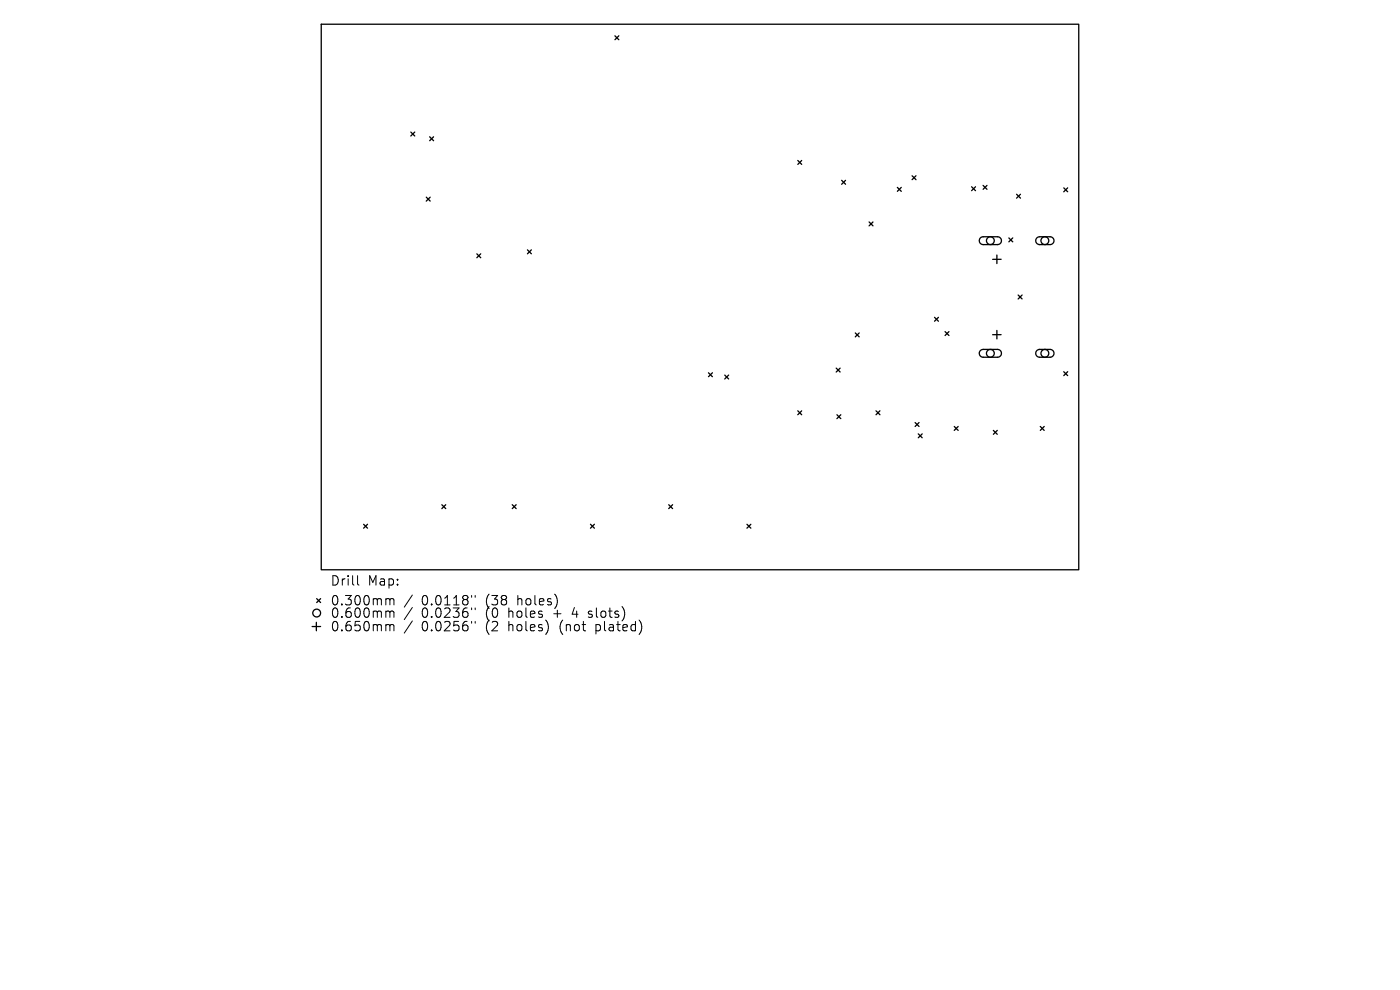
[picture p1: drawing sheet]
<svg xmlns="http://www.w3.org/2000/svg" width="297mm" height="210mm" viewBox="0 0 297 210" stroke-linecap="round" stroke-linejoin="round" font-family="sans-serif">
<defs><g id="words">
<g font-size="2.8">
<text x="70" y="124.5">Drill</text>
<text x="78" y="124.5">Map:</text>
<text x="70" y="128.7">0.300mm</text>
<text x="70" y="131.3">0.600mm</text>
<text x="89.5" y="128.7">0.0118&quot;</text>
<text x="89.5" y="131.3">0.0236&quot;</text>
<text x="103.2" y="128.7">(38</text>
<text x="103.2" y="131.3">(0</text>
<text x="108.1" y="131.3">holes</text>
<text x="110" y="128.7">holes)</text>
<text x="117.9" y="131.3">+</text>
<text x="122.1" y="131.3">4</text>
<text x="125.7" y="131.3">slots)</text>
<text x="70" y="134.2">0.650mm</text>
<text x="89.5" y="134.2">0.0256&quot;</text>
<text x="103.2" y="134.2">(2</text>
<text x="108.1" y="134.2">holes)</text>
<text x="119.2" y="134.2">(not</text>
<text x="127" y="134.2">plated)</text>
</g>
</g></defs>
<g fill="none" stroke="#000" stroke-width=".28">
<path d="M68.1 5.1h160.8v115.8h-160.8zM130.5 7.6l.8 .8M131.3 7.6l-.8 .8M87.2 28l.8 .8M88 28l-.8 .8M91.1 29l.9 .9M92 29l-.9 .9M169.2 34l.9 .9M170.1 34l-.9 .9M178.6 38.3l.8 .8M179.4 38.3l-.8 .8M190.4 39.8l.8 .8"/>
<path d="M191.2 39.8l-.8 .8M193.5 37.3l.8 .8M194.3 37.3l-.8 .8M206.1 39.6l.8 .8M206.9 39.6l-.8 .8M208.6 39.3l.8 .9M209.4 39.3l-.8 .9M225.7 39.9l.8 .8M226.5 39.9l-.8 .8M90.4 41.8l.9 .9M91.3 41.8l-.9 .9M101.2 53.8l.8 .9"/>
<path d="M102 53.8l-.8 .9M111.9 53l.8 .8M112.7 53l-.8 .8M184.4 47.1l.8 .8M185.2 47.1l-.8 .8M208 50.5l.5-.3h3.1a.83 .83 0 0 1 .9 .9 .83 .83 0 0 1-.9 .8h-3a.83 .83 0 0 1-.8-.5 .83 .83 0 0 1 .2-.9zM210.6 55h1.8M211.5 54.1v1.8M214 50.5l.9 .8M214.9 50.5l-.9 .8M215.7 41.2l.8 .8M216.5 41.2l-.8 .8"/>
<path d="M220 50.5l.5-.3h2.3a.83 .83 0 0 1 .8 .9 .83 .83 0 0 1-.8 .8h-2.2a.83 .83 0 0 1-.8-.5 .83 .83 0 0 1 .2-.9zM150.3 79.1l.8 .8M151.1 79.1l-.8 .8M153.7 79.6l.9 .8M154.6 79.6l-.9 .8M177.4 78.1l.8 .8M178.2 78.1l-.8 .8M181.4 70.6l.9 .9M182.3 70.6l-.9 .9M198.3 67.3l.8 .8M199.1 67.3l-.8 .8M200.5 70.3l.8 .9"/>
<path d="M201.3 70.3l-.8 .9M208 74.4l.5-.3h3.1a.83 .83 0 0 1 .9 .9 .83 .83 0 0 1-.9 .8h-3a.83 .83 0 0 1-.8-.5 .83 .83 0 0 1 .2-.9zM210.6 71h1.8M211.5 70.1v1.8M216 62.6l.8 .8M216.8 62.6l-.8 .8M220 74.4l.5-.3h2.3a.83 .83 0 0 1 .8 .9 .83 .83 0 0 1-.8 .8h-2.2a.83 .83 0 0 1-.8-.5 .83 .83 0 0 1 .2-.9zM225.7 78.9l.8 .8M226.5 78.9l-.8 .8M169.2 87.1l.9 .9M170.1 87.1l-.9 .9M177.5 88l.9 .8"/>
<path d="M178.4 88l-.9 .8M185.8 87.1l.9 .9M186.7 87.1l-.9 .9M194.1 89.6l.9 .9M194.8 92l.8 .9M195 89.6l-.9 .9M195.6 92l-.8 .9M202.4 90.5l.9 .8M203.3 90.5l-.9 .8M210.7 91.3l.9 .8M211.6 91.3l-.9 .8M220.7 90.5l.8 .8"/>
<path d="M221.5 90.5l-.8 .8M77.1 111.2l.9 .8M78 111.2l-.9 .8M93.7 107.1l.9 .8M94.6 107.1l-.9 .8M108.7 107.1l.8 .8M109.5 107.1l-.8 .8M125.3 111.2l.8 .8M126.1 111.2l-.8 .8M141.9 107.1l.8 .8M142.7 107.1l-.8 .8M158.5 111.2l.8 .8"/>
<path d="M159.3 111.2l-.8 .8M66.2 132.9h1.8M67.1 132v1.8M67.2 127l.8 .8M68 127l-.8 .8"/>
<circle cx="210.1" cy="51.1" r=".83"/>
<circle cx="221.7" cy="51.1" r=".83"/>
<circle cx="210.1" cy="75" r=".83"/>
<circle cx="221.7" cy="75" r=".83"/>
<circle cx="67.2" cy="130" r=".83"/>
</g>
<g fill="none" stroke="#000" stroke-width=".21">
<path d="M75.9 122.1v1.7l.2 .3M82.1 127h.3l.3 .3M82.1 129.6h.3l.3 .3M82.1 132.5h.3l.3 .3M82.7 127.3l.3-.3 .5 .1 .1 1.2M82.7 127.3v1M82.7 129.9v1.1M82.7 132.8v1M82.7 129.9l.3-.3 .5 .1 .1 1.3M82.7 132.8l.3-.3 .5 .1 .1 1.2M87.5 126.2l-1.7 2.6M87.5 128.9l-1.7 2.5"/>
<path d="M87.5 131.7l-1.7 2.6M100 126.3v.4M100 129v.3M100 131.8v.4M100.8 126.3v.4M100.8 129v.3M100.8 131.8v.4M124.8 130.9l.2 .1M124.9 129.7v.5"/>
</g>
<use href="#words"/>
</svg>
